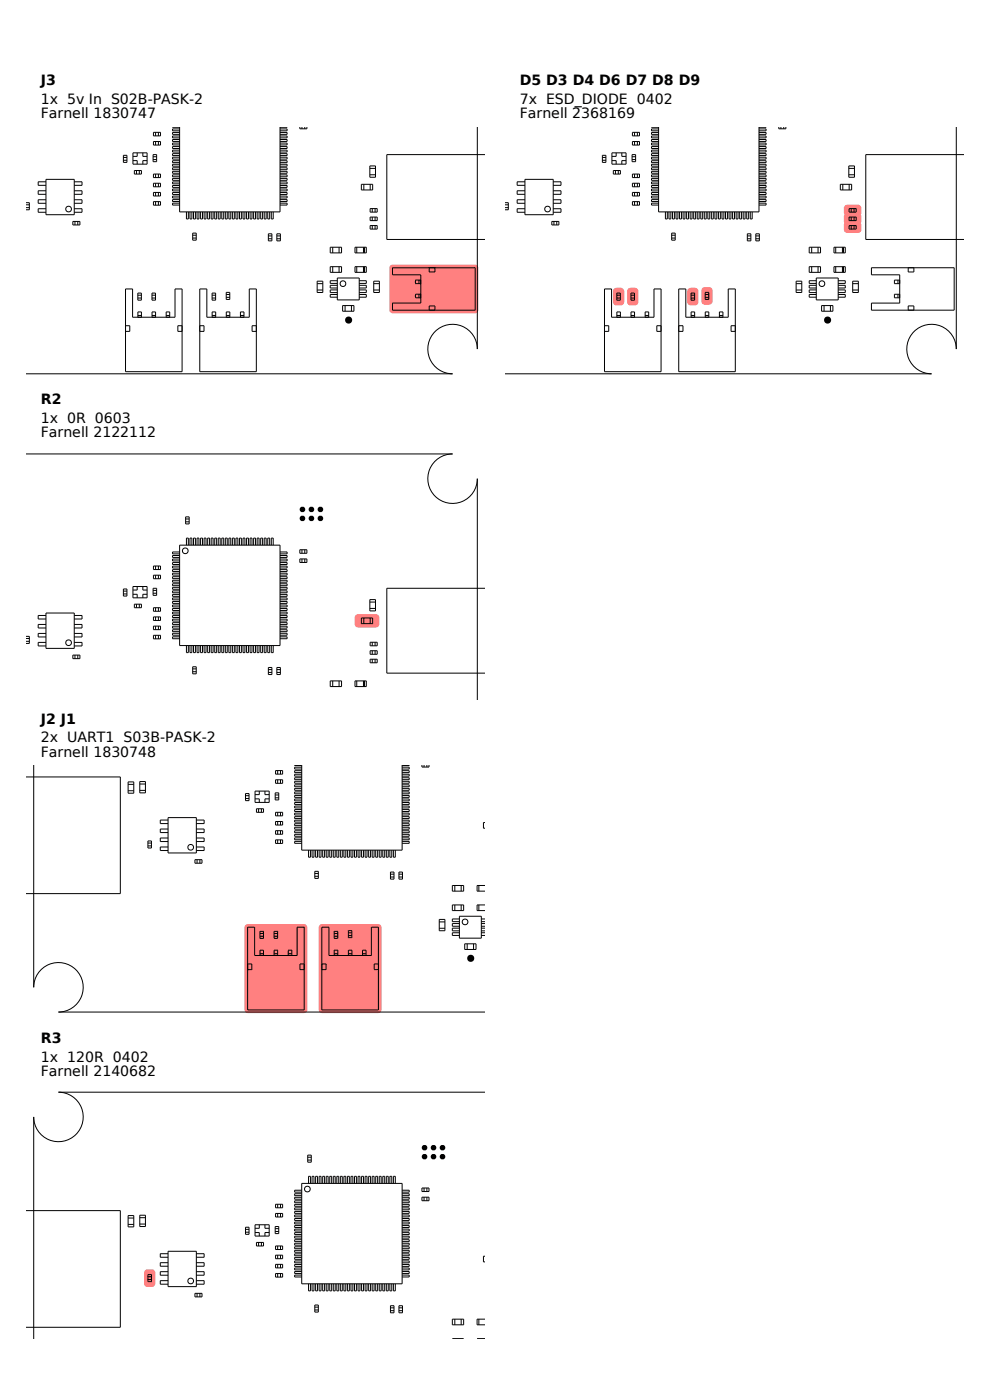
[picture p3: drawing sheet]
<svg xmlns="http://www.w3.org/2000/svg" width="210mm" height="297mm" viewBox="0 0 210 297" stroke-linecap="round" stroke-linejoin="round" font-family="sans-serif">
<defs><g id="words">
<g font-size="3">
<text x="8.7" y="18.1">J3</text>
<text x="8.7" y="22.1">1x 5v In S02B-PASK-2</text>
<text x="110.3" y="18.1">D5 D3 D4 D6 D7 D8 D9</text>
<text x="110.3" y="22.1">7x ESD_DIODE 0402</text>
<text x="8.7" y="25.1">Farnell 1830747</text>
<text x="110.3" y="25.1">Farnell 2368169</text>
<text x="8.7" y="85.8">R2</text>
<text x="8.7" y="89.8">1x 0R 0603</text>
<text x="8.7" y="92.8">Farnell 2122112</text>
<text x="8.7" y="153.5">J2 J1</text>
<text x="8.7" y="157.5">2x UART1 S03B-PASK-2</text>
<text x="8.7" y="160.5">Farnell 1830748</text>
<text x="8.7" y="221.2">R3</text>
<text x="8.7" y="225.2">1x 120R 0402</text>
<text x="8.7" y="228.2">Farnell 2140682</text>
</g>
</g></defs>
<path d="M82.8 56.4l.5-.3h17.4a.75 .75 0 0 1 .8 .8v8.8a.75 .75 0 0 1-.8 .8h-17.4a.75 .75 0 0 1-.7-.8v-8.8z" fill="#ff8080"/>
<g fill="none" stroke="#000" stroke-width=".21">
<path d="M9.8 38.1h6v7.5h-6zM9.8 38.6h-1.7v.7h1.7M15.8 38.6h1.6v.7h-1.6M26.2 33h.7v1.5h-.7zM26.2 33.4h.7M26.2 34h.7M28.2 34.1h.9v.7M28.2 32.4h3v2.4h-3zM28.5 36.2h1.5v.7h-1.5zM29 36.2v.7M29.1 32.4v.8h-.9M29.6 36.2v.7"/>
<path d="M30.3 32.4v.8h.9M31.2 34.1h-.9v.7M32.5 33.3h.7M32.5 33.9h.7M32.5 32.8h.7v1.5h-.7zM32.6 28.1h1.5v.7h-1.5zM32.6 30h1.5v.8h-1.5zM32.6 36.9h1.5v.8h-1.5zM32.6 38.9h1.5v.7h-1.5zM33 28.1v.7M33 30v.8M33 36.9v.8"/>
<path d="M33 38.9v.7M33.6 28.1v.7M33.6 30v.8M33.6 36.9v.8M33.6 38.9v.7M38.1 28.9h-1.5v.4h1.5M38.1 30.4h-1.5v.4h1.5M38.1 29.6h-1.5v.4h1.5M38.1 27.1v17.9h21.3v-17.9M38.1 27.4h-1.5v.4h1.5M38.1 28.1h-1.5v.4h1.5M38.1 31.1h-1.5v.4h1.5"/>
<path d="M38.1 31.9h-1.5v.4h1.5M38.1 32.6h-1.5v.4h1.5M38.1 33.4h-1.5v.4h1.5M38.1 34.1h-1.5v.4h1.5M38.1 34.9h-1.5v.4h1.5M38.1 35.6h-1.5v.4h1.5M38.1 36.4h-1.5v.4h1.5M38.1 37.1h-1.5v.4h1.5M38.1 37.9h-1.5v.4h1.5M38.1 38.6h-1.5v.4h1.5M38.1 39.4h-1.5v.4h1.5M59.4 28.9h1.5v.4h-1.5"/>
<path d="M59.4 30.4h1.5v.4h-1.5M59.4 29.6h1.5v.4h-1.5M59.4 27.4h1.5v.4h-1.5M59.4 28.1h1.5v.4h-1.5M59.4 31.1h1.5v.4h-1.5M59.4 31.9h1.5v.4h-1.5M59.4 32.6h1.5v.4h-1.5M59.4 33.4h1.5v.4h-1.5M59.4 34.1h1.5v.4h-1.5M59.4 34.9h1.5v.4h-1.5M59.4 35.6h1.5v.4h-1.5M59.4 36.4h1.5v.4h-1.5"/>
<path d="M59.4 37.1h1.5v.4h-1.5M59.4 37.9h1.5v.4h-1.5M59.4 38.6h1.5v.4h-1.5M59.4 39.4h1.5v.4h-1.5M63.6 27.1v.2h1.5v-.2M64.1 27.1v.2M64.7 27.1v.2M76.7 39.1h2.4v1.2h-2.4zM77.2 39.1v1.2M78.5 35.2h1.2v2.4h-1.2zM78.5 37.1h1.2M78.5 35.7h1.2"/>
<path d="M78.5 39.1v1.2M101.3 27.1v47a5.3 5.3 0 0 0-5.3-5.3 5.3 5.3 0 0 0-5.2 5.3 5.3 5.3 0 0 0 5.2 5.2h-90.4M102.8 32.8h-20.7v18h20.7M5.6 43.5h.6M5.6 44.1h.6M5.6 43h.6v1.5h-.6M9.8 42.4h-1.7v.7h1.7M9.8 44.3h-1.7v.7h1.7M9.8 40.5h-1.7v.7h1.7M15.5 47h1.5v.7h-1.5zM15.8 42.4h1.6v.7h-1.6M15.8 44.3h1.6v.7h-1.6"/>
<path d="M15.8 40.5h1.6v.7h-1.6M15.9 47v.7M16.5 47v.7M32.6 40.8h1.5v.8h-1.5zM32.6 42.8h1.5v.7h-1.5zM33 40.8v.8M33 42.8v.7M33.6 40.8v.8M33.6 42.8v.7M38.1 40.9h-1.5v.4h1.5M38.1 41.6h-1.5v.4h1.5M38.1 40.1h-1.5v.4h1.5"/>
<path d="M38.1 42.4h-1.5v.4h1.5M38.1 43.1h-1.5v.4h1.5M39.6 45v1.5h.4v-1.5M40.3 45v1.5h.4v-1.5M40.9 49.9h.7M40.9 50.5h.7M40.9 49.5h.7v1.5h-.7zM41.1 45v1.5h.4v-1.5M41.8 45v1.5h.4v-1.5M42.6 45v1.5h.4v-1.5M43.3 45v1.5h.4v-1.5M44.1 45v1.5h.4v-1.5"/>
<path d="M44.8 45v1.5h.4v-1.5M45.6 45v1.5h.4v-1.5M46.3 45v1.5h.4v-1.5M47.1 45v1.5h.4v-1.5M47.8 45v1.5h.4v-1.5M48.6 45v1.5h.4v-1.5M49.3 45v1.5h.4v-1.5M50.1 45v1.5h.4v-1.5M50.8 45v1.5h.4v-1.5M51.6 45v1.5h.4v-1.5M52.3 45v1.5h.4v-1.5M53.1 45v1.5h.4v-1.5"/>
<path d="M53.8 45v1.5h.4v-1.5M54.6 45v1.5h.4v-1.5M55.3 45v1.5h.4v-1.5M56.1 45v1.5h.4v-1.5M56.8 45v1.5h.4v-1.5M56.9 49.6h.8v1.5h-.8zM56.9 50.7h.8M56.9 50.1h.8M57.6 45v1.5h.4v-1.5M58.7 49.6h.8v1.5h-.8zM58.7 50.7h.8M58.7 50.1h.8"/>
<path d="M59.4 40.9h1.5v.4h-1.5M59.4 41.6h1.5v.4h-1.5M59.4 40.1h1.5v.4h-1.5M59.4 42.4h1.5v.4h-1.5M59.4 43.1h1.5v.4h-1.5M67.3 59.7h1.2v2.4h-1.2zM70.1 56.6h2.4v1.2h-2.4zM70.1 52.5h2.4v1.2h-2.4zM70.6 52.5v1.2M70.6 56.6v1.2M71.6 59h4.6v4.6h-4.6zM71.6 59.6h-1.5v.5h1.5"/>
<path d="M71.9 52.5v1.2M71.9 56.6v1.2M75.3 56.6h2.4v1.2h-2.4zM75.3 52.5h2.4v1.2h-2.4zM75.7 52.5v1.2M75.7 56.6v1.2M76.2 59.6h1.5v.5h-1.5M77.1 52.5v1.2M77.1 56.6v1.2M77.3 52.5v1.2M77.3 56.6v1.2M78.5 44.3h1.5v.7h-1.5z"/>
<path d="M78.5 46.1h1.5v.7h-1.5zM78.5 47.9h1.5v.7h-1.5zM79 44.3v.7M79 46.1v.7M79 47.9v.7M79.3 59.7h1.2v2.4h-1.2zM79.6 44.3v.7M79.6 46.1v.7M79.6 47.9v.7M83.3 56.8h17.5v9h-17.5v-1.5h6v-6h-6zM88.9 59.4v.8M89.3 59.4h-1.2v.8h1.2"/>
<path d="M91.1 56.8v.9h1.2v-.9M26.6 61.3h1.5v6h9v-6h1.5v17.6h-12zM26.6 69.1h.9v1.2h-.9M29.2 62.6h.8M29.2 63.2h.8M29.2 62.2h.8v1.5h-.8zM29.3 67.3v-1.1h.7v1.1M29.3 66.9h.7M32.2 62.2h.8v1.5h-.8zM32.2 62.6h.8M32.2 63.2h.8M32.3 67.3v-1.1h.7v1.1"/>
<path d="M32.3 66.9h.7M35.3 67.3v-1.1h.7v1.1M35.3 66.9h.7M38.6 69.1h-.9v1.2h.9M42.4 69.1h.9v1.2h-.9M42.4 61.3h1.5v6h9v-6h1.5v17.6h-12zM45 62.6h.7M45 63.2h.7M45 62.2h.7v1.5h-.7zM45 67.3v-1.1h.8v1.1M45 66.9h.8M48 62h.7v1.5h-.7z"/>
<path d="M48 62.5h.7M48 63.1h.7M48 67.3v-1.1h.8v1.1M48 66.9h.8M51 67.3v-1.1h.8v1.1M51 66.9h.8M54.4 69.1h-.9v1.2h.9M67.3 60.2h1.2M67.3 61.5h1.2M71.6 61.5h-1.5v.6h1.5M71.6 60.5h-1.5v.6h1.5M71.6 62.5h-1.5v.6h1.5"/>
<path d="M72.7 64.8h2.4v1.2h-2.4zM73.2 64.8v1.2M74.6 64.8v1.2M76.2 61.5h1.5v.6h-1.5M76.2 60.5h1.5v.6h-1.5M76.2 62.5h1.5v.6h-1.5M79.3 60.2h1.2M79.3 61.5h1.2M88.9 62.4v.8M89.3 62.4h-1.2v.8h1.2M91.1 65.8v-.9h1.2v.9"/>
<circle cx="14.6" cy="44.4" r=".6"/>
<circle cx="72.8" cy="60.2" r=".6"/>
</g>
<circle cx="74" cy="67.9" r=".76" fill="#000"/>
<path d="M75.5 130.5l.5-.2h3.7a.75 .75 0 0 1 .8 .7v1.4a.75 .75 0 0 1-.8 .7h-3.7a.75 .75 0 0 1-.8-.7v-1.4z" fill="#ff8080"/>
<g fill="none" stroke="#000" stroke-width=".21">
<path d="M5.6 96.3h90.4a5.3 5.3 0 0 0-5.2 5.3 5.3 5.3 0 0 0 5.2 5.2 5.3 5.3 0 0 0 5.3-5.2v47M38.1 118.6h-1.5v.4h1.5M38.1 115.7h21.3v21.3h-21.3zM38.1 117.1h-1.5v.4h1.5M38.1 117.9h-1.5v.4h1.5M38.1 119.4h-1.5v.4h1.5M39.4 109.7h.7v1.5h-.7zM39.4 110.1h.7M39.4 110.7h.7M39.6 115.7v-1.5h.4v1.5M40.3 115.7v-1.5h.4v1.5M41.1 115.7v-1.5h.4v1.5"/>
<path d="M41.8 115.7v-1.5h.4v1.5M42.6 115.7v-1.5h.4v1.5M43.3 115.7v-1.5h.4v1.5M44.1 115.7v-1.5h.4v1.5M44.8 115.7v-1.5h.4v1.5M45.6 115.7v-1.5h.4v1.5M46.3 115.7v-1.5h.4v1.5M47.1 115.7v-1.5h.4v1.5M47.8 115.7v-1.5h.4v1.5M48.6 115.7v-1.5h.4v1.5M49.3 115.7v-1.5h.4v1.5M50.1 115.7v-1.5h.4v1.5"/>
<path d="M50.8 115.7v-1.5h.4v1.5M51.6 115.7v-1.5h.4v1.5M52.3 115.7v-1.5h.4v1.5M53.1 115.7v-1.5h.4v1.5M53.8 115.7v-1.5h.4v1.5M54.6 115.7v-1.5h.4v1.5M55.3 115.7v-1.5h.4v1.5M56.1 115.7v-1.5h.4v1.5M56.8 115.7v-1.5h.4v1.5M57.6 115.7v-1.5h.4v1.5M59.4 118.6h1.5v.4h-1.5M59.4 117.1h1.5v.4h-1.5"/>
<path d="M59.4 117.9h1.5v.4h-1.5M59.4 119.4h1.5v.4h-1.5M63.6 116.6h1.5v.8h-1.5zM63.6 118.6h1.5v.7h-1.5zM64.1 116.6v.8M64.1 118.6v.7M64.7 116.6v.8M64.7 118.6v.7M5.6 135.5h.6M5.6 136.1h.6M5.6 135h.6v1.5h-.6M9.8 134.4h-1.7v.7h1.7"/>
<path d="M9.8 130.1h6v7.5h-6zM9.8 136.3h-1.7v.7h1.7M9.8 132.5h-1.7v.7h1.7M9.8 130.6h-1.7v.7h1.7M15.5 139h1.5v.7h-1.5zM15.8 134.4h1.6v.7h-1.6M15.8 136.3h1.6v.7h-1.6M15.8 130.6h1.6v.7h-1.6M15.8 132.5h1.6v.7h-1.6M15.9 139v.7M16.5 139v.7M26.2 125h.7v1.5h-.7z"/>
<path d="M26.2 125.4h.7M26.2 126h.7M28.2 124.4h3v2.4h-3zM28.2 126.1h.9v.7M28.5 128.2h1.5v.7h-1.5zM29 128.2v.7M29.1 124.4v.8h-.9M29.6 128.2v.7M30.3 124.4v.8h.9M31.2 126.1h-.9v.7M32.5 125.3h.7M32.5 125.9h.7"/>
<path d="M32.5 124.8h.7v1.5h-.7zM32.6 120.1h1.5v.7h-1.5zM32.6 122h1.5v.8h-1.5zM32.6 128.9h1.5v.8h-1.5zM32.6 130.9h1.5v.7h-1.5zM32.6 132.8h1.5v.8h-1.5zM32.6 134.8h1.5v.7h-1.5zM33 120.1v.7M33 122v.8M33 128.9v.8M33 130.9v.7M33 132.8v.8"/>
<path d="M33 134.8v.7M33.6 120.1v.7M33.6 122v.8M33.6 128.9v.8M33.6 130.9v.7M33.6 132.8v.8M33.6 134.8v.7M38.1 134.4h-1.5v.4h1.5M38.1 122.4h-1.5v.4h1.5M38.1 121.6h-1.5v.4h1.5M38.1 132.9h-1.5v.4h1.5M38.1 133.6h-1.5v.4h1.5"/>
<path d="M38.1 129.1h-1.5v.4h1.5M38.1 120.1h-1.5v.4h1.5M38.1 120.9h-1.5v.4h1.5M38.1 123.1h-1.5v.4h1.5M38.1 123.9h-1.5v.4h1.5M38.1 124.6h-1.5v.4h1.5M38.1 125.4h-1.5v.4h1.5M38.1 126.1h-1.5v.4h1.5M38.1 126.9h-1.5v.4h1.5M38.1 127.6h-1.5v.4h1.5M38.1 128.4h-1.5v.4h1.5M38.1 129.9h-1.5v.4h1.5"/>
<path d="M38.1 130.6h-1.5v.4h1.5M38.1 131.4h-1.5v.4h1.5M38.1 132.1h-1.5v.4h1.5M38.1 135.1h-1.5v.4h1.5M39.6 137v1.5h.4v-1.5M40.3 137v1.5h.4v-1.5M41.1 137v1.5h.4v-1.5M41.8 137v1.5h.4v-1.5M42.6 137v1.5h.4v-1.5M43.3 137v1.5h.4v-1.5M44.1 137v1.5h.4v-1.5M44.8 137v1.5h.4v-1.5"/>
<path d="M45.6 137v1.5h.4v-1.5M46.3 137v1.5h.4v-1.5M47.1 137v1.5h.4v-1.5M47.8 137v1.5h.4v-1.5M48.6 137v1.5h.4v-1.5M49.3 137v1.5h.4v-1.5M50.1 137v1.5h.4v-1.5M50.8 137v1.5h.4v-1.5M51.6 137v1.5h.4v-1.5M52.3 137v1.5h.4v-1.5M53.1 137v1.5h.4v-1.5M53.8 137v1.5h.4v-1.5"/>
<path d="M54.6 137v1.5h.4v-1.5M55.3 137v1.5h.4v-1.5M56.1 137v1.5h.4v-1.5M56.8 137v1.5h.4v-1.5M57.6 137v1.5h.4v-1.5M59.4 134.4h1.5v.4h-1.5M59.4 122.4h1.5v.4h-1.5M59.4 121.6h1.5v.4h-1.5M59.4 132.9h1.5v.4h-1.5M59.4 133.6h1.5v.4h-1.5M59.4 129.1h1.5v.4h-1.5M59.4 120.1h1.5v.4h-1.5"/>
<path d="M59.4 120.9h1.5v.4h-1.5M59.4 123.1h1.5v.4h-1.5M59.4 123.9h1.5v.4h-1.5M59.4 124.6h1.5v.4h-1.5M59.4 125.4h1.5v.4h-1.5M59.4 126.1h1.5v.4h-1.5M59.4 126.9h1.5v.4h-1.5M59.4 127.6h1.5v.4h-1.5M59.4 128.4h1.5v.4h-1.5M59.4 129.9h1.5v.4h-1.5M59.4 130.6h1.5v.4h-1.5M59.4 131.4h1.5v.4h-1.5"/>
<path d="M59.4 132.1h1.5v.4h-1.5M59.4 135.1h1.5v.4h-1.5M76.7 131.1h2.4v1.2h-2.4zM77.2 131.1v1.2M78.5 127.2h1.2v2.4h-1.2zM78.5 129.1h1.2M78.5 127.7h1.2M78.5 136.3h1.5v.7h-1.5zM78.5 138.1h1.5v.7h-1.5zM78.5 139.9h1.5v.7h-1.5zM78.5 131.1v1.2M79 136.3v.7"/>
<path d="M79 138.1v.7M79 139.9v.7M79.6 136.3v.7M79.6 138.1v.7M79.6 139.9v.7M102.8 124.8h-20.7v18h20.7M40.9 141.9h.7M40.9 142.5h.7M40.9 141.5h.7v1.5h-.7zM56.9 141.6h.8v1.5h-.8zM56.9 142.7h.8M56.9 142.1h.8"/>
<path d="M58.7 141.6h.8v1.5h-.8zM58.7 142.7h.8M58.7 142.1h.8M70.1 144.5h2.4v1.2h-2.4zM70.6 144.5v1.2M71.9 144.5v1.2M75.3 144.5h2.4v1.2h-2.4zM75.7 144.5v1.2M77.1 144.5v1.2M77.3 144.5v1.2"/>
<circle cx="39.3" cy="116.9" r=".6"/>
<circle cx="14.6" cy="136.4" r=".6"/>
</g>
<g fill="#000">
<circle cx="64.2" cy="110" r=".6"/>
<circle cx="64.2" cy="108.1" r=".6"/>
<circle cx="66.1" cy="110" r=".6"/>
<circle cx="66.1" cy="108.1" r=".6"/>
<circle cx="68" cy="110" r=".6"/>
<circle cx="68" cy="108.1" r=".6"/>
</g>
<g fill="#ff8080">
<path d="M67.8 196.3l.6-.3h11.8a.75 .75 0 0 1 .8 .8v17.4a.75 .75 0 0 1-.8 .8h-11.8a.75 .75 0 0 1-.8-.8v-17.4z"/>
<path d="M52.1 196.3l.5-.3h11.9a.75 .75 0 0 1 .7 .8v17.4a.75 .75 0 0 1-.7 .8h-11.9a.75 .75 0 0 1-.7-.8v-17.4z"/>
</g>
<g fill="none" stroke="#000" stroke-width=".21">
<path d="M5.6 164.8h19.9v24.8h-19.9M7.2 162.5v47a5.3 5.3 0 0 1 5.2-5.3 5.3 5.3 0 0 1 5.3 5.3 5.3 5.3 0 0 1-5.3 5.2h90.4M27.2 165.9h1.2v2.4h-1.2zM27.2 166.4h1.2M27.2 167.8h1.2M29.7 165.8h1.2v2.4h-1.2zM29.7 167.7h1.2M29.7 166.3h1.2M31.4 178.9h.7M31.4 179.5h.7M31.4 178.4h.7v1.5h-.7zM35.7 174h-1.7v.7h1.7"/>
<path d="M35.7 175.9h-1.7v.7h1.7M35.7 177.8h-1.7v.7h1.7M35.7 173.5h6v7.5h-6zM35.7 179.7h-1.7v.8h1.7M41.7 174h1.6v.7h-1.6M41.7 175.9h1.6v.7h-1.6M41.7 177.8h1.6v.7h-1.6M41.7 179.7h1.6v.8h-1.6M52.1 168.4h.7v1.5h-.7zM52.1 168.8h.7M52.1 169.4h.7M54.1 169.5h.9v.7"/>
<path d="M54.1 167.8h3v2.4h-3zM54.4 171.6h1.5v.7h-1.5zM54.9 171.6v.7M55 167.8v.8h-.9M55.5 171.6v.7M56.2 167.8v.8h.9M57.1 169.5h-.9v.7M58.4 168.7h.7M58.4 169.3h.7M58.4 168.2h.7v1.5h-.7zM58.5 163.5h1.5v.7h-1.5zM58.5 165.4h1.5v.8h-1.5z"/>
<path d="M58.5 172.3h1.5v.8h-1.5zM58.5 174.3h1.5v.7h-1.5zM58.5 176.2h1.5v.8h-1.5zM58.5 178.2h1.5v.7h-1.5zM58.9 163.5v.7M58.9 165.4v.8M58.9 172.3v.8M58.9 174.3v.7M58.9 176.2v.8M58.9 178.2v.7M59.5 163.5v.7M59.5 165.4v.8"/>
<path d="M59.5 172.3v.8M59.5 174.3v.7M59.5 176.2v.8M59.5 178.2v.7M64 164.3h-1.5v.4h1.5M64 163.5h-1.5v.4h1.5M64 178.5h-1.5v.4h1.5M64 165h-1.5v.4h1.5M64 162.8h-1.5v.4h1.5M64 162.5v17.9h21.3v-17.9M64 165.8h-1.5v.4h1.5M64 166.5h-1.5v.4h1.5"/>
<path d="M64 167.3h-1.5v.4h1.5M64 168h-1.5v.4h1.5M64 168.8h-1.5v.4h1.5M64 169.5h-1.5v.4h1.5M64 170.3h-1.5v.4h1.5M64 171h-1.5v.4h1.5M64 171.8h-1.5v.4h1.5M64 172.5h-1.5v.4h1.5M64 173.3h-1.5v.4h1.5M64 174h-1.5v.4h1.5M64 174.8h-1.5v.4h1.5M64 175.5h-1.5v.4h1.5"/>
<path d="M64 176.3h-1.5v.4h1.5M64 177h-1.5v.4h1.5M64 177.8h-1.5v.4h1.5M85.3 164.3h1.5v.4h-1.5M85.3 163.5h1.5v.4h-1.5M85.3 178.5h1.5v.4h-1.5M85.3 165h1.5v.4h-1.5M85.3 162.8h1.5v.4h-1.5M85.3 165.8h1.5v.4h-1.5M85.3 166.5h1.5v.4h-1.5M85.3 167.3h1.5v.4h-1.5M85.3 168h1.5v.4h-1.5"/>
<path d="M85.3 168.8h1.5v.4h-1.5M85.3 169.5h1.5v.4h-1.5M85.3 170.3h1.5v.4h-1.5M85.3 171h1.5v.4h-1.5M85.3 171.8h1.5v.4h-1.5M85.3 172.5h1.5v.4h-1.5M85.3 173.3h1.5v.4h-1.5M85.3 174h1.5v.4h-1.5M85.3 174.8h1.5v.4h-1.5M85.3 175.5h1.5v.4h-1.5M85.3 176.3h1.5v.4h-1.5M85.3 177h1.5v.4h-1.5"/>
<path d="M85.3 177.8h1.5v.4h-1.5M89.5 162.5v.2h1.5v-.2M90 162.5v.2M90.6 162.5v.2M102.8 174.5h-.2v1.2h.2M41.4 182.4h1.5v.7h-1.5zM41.8 182.4v.7M42.4 182.4v.7M52.5 196.7h1.5v6h9v-6h1.5v17.6h-12zM55.1 197.6h.8v1.5h-.8zM55.1 198.1h.8M55.1 198.6h.8"/>
<path d="M58.1 198.1h.8M58.1 198.6h.8M58.1 197.6h.8v1.5h-.8zM65.5 180.4v1.5h.4v-1.5M66.2 180.4v1.5h.4v-1.5M66.8 185.3h.7M66.8 185.9h.7M66.8 184.9h.7v1.5h-.7zM67 180.4v1.5h.4v-1.5M67.7 180.4v1.5h.4v-1.5M68.3 196.7h1.5v6h9v-6h1.5v17.6h-12zM68.5 180.4v1.5h.4v-1.5"/>
<path d="M69.2 180.4v1.5h.4v-1.5M70 180.4v1.5h.4v-1.5M70.7 180.4v1.5h.4v-1.5M70.9 197.6h.7v1.5h-.7zM70.9 198.1h.7M70.9 198.6h.7M71.5 180.4v1.5h.4v-1.5M72.2 180.4v1.5h.4v-1.5M73 180.4v1.5h.4v-1.5M73.7 180.4v1.5h.4v-1.5M73.9 197.4h.7v1.6h-.7zM73.9 197.9h.7"/>
<path d="M73.9 198.5h.7M74.5 180.4v1.5h.4v-1.5M75.2 180.4v1.5h.4v-1.5M76 180.4v1.5h.4v-1.5M76.7 180.4v1.5h.4v-1.5M77.5 180.4v1.5h.4v-1.5M78.2 180.4v1.5h.4v-1.5M79 180.4v1.5h.4v-1.5M79.7 180.4v1.5h.4v-1.5M80.5 180.4v1.5h.4v-1.5M81.2 180.4v1.5h.4v-1.5M82 180.4v1.5h.4v-1.5"/>
<path d="M82.7 180.4v1.5h.4v-1.5M82.8 185h.8v1.5h-.8zM82.8 186.1h.8M82.8 185.5h.8M83.5 180.4v1.5h.4v-1.5M84.6 185h.8v1.5h-.8zM84.6 186.1h.8M84.6 185.5h.8M93.2 196.9h1.2M93.2 195.6h1.2M93.2 195.1h1.2v2.4h-1.2zM96 192h2.4v1.2h-2.4z"/>
<path d="M96 187.9h2.4v1.2h-2.4zM96.5 187.9v1.2M96.5 192v1.2M97.5 196.9h-1.5v.6h1.5M97.5 194.4h4.6v4.6h-4.6zM97.5 195h-1.5v.5h1.5M97.5 196h-1.5v.5h1.5M97.5 197.9h-1.5v.6h1.5M97.8 187.9v1.2M97.8 192v1.2M101.6 187.9v1.2M101.6 192v1.2"/>
<path d="M102.1 196.9h.7M102.1 195h.7M102.1 195.5h.7M102.1 196h.7M102.1 196.5h.7M102.1 197.5h.7M102.1 197.9h.7M102.1 198.5h.7M102.8 192h-1.6v1.2h1.6M102.8 187.9h-1.6v1.2h1.6M52.5 204.5h.9v1.2h-.9M55.2 202.7v-1.1h.7v1.1"/>
<path d="M55.2 202.3h.7M58.2 202.7v-1.1h.7v1.1M58.2 202.3h.7M61.2 202.7v-1.1h.7v1.1M61.2 202.3h.7M64.5 204.5h-.9v1.2h.9M68.3 204.5h.9v1.2h-.9M70.9 202.7v-1.1h.8v1.1M70.9 202.3h.8M73.9 202.7v-1.1h.8v1.1M73.9 202.3h.8M76.9 202.7v-1.1h.8v1.1"/>
<path d="M76.9 202.3h.8M80.3 204.5h-.9v1.2h.9M98.6 200.2h2.4v1.2h-2.4zM99.1 200.2v1.2M100.5 200.2v1.2"/>
<circle cx="40.5" cy="179.8" r=".6"/>
<circle cx="98.7" cy="195.6" r=".6"/>
</g>
<circle cx="99.9" cy="203.3" r=".76" fill="#000"/>
<path d="M30.8 269.5a1.59 1.59 0 0 1 2.1 .3l.1 2.5a.75 .75 0 0 1-.8 .8h-.9a.75 .75 0 0 1-.7-.8v-2.2z" fill="#ff8080"/>
<g fill="none" stroke="#000" stroke-width=".21">
<path d="M102.8 231.7h-90.4a5.3 5.3 0 0 1 5.3 5.3 5.3 5.3 0 0 1-5.3 5.2 5.3 5.3 0 0 1-5.2-5.2v47M5.6 256.9h19.9v24.7h-19.9M27.2 257.9h1.2v2.4h-1.2zM27.2 258.4h1.2M27.2 259.8h1.2M29.7 257.8h1.2v2.4h-1.2zM29.7 259.7h1.2M29.7 258.4h1.2M54.1 259.9h3v2.4h-3zM55 259.9v.7h-.9M56.2 259.9v.7h.9M58.5 255.5h1.5v.8h-1.5z"/>
<path d="M58.5 257.5h1.5v.7h-1.5zM58.9 255.5v.8M58.9 257.5v.7M59.5 255.5v.8M59.5 257.5v.7M64 256.3h-1.5v.4h1.5M64 255.5h-1.5v.4h1.5M64 257.8h-1.5v.4h1.5M64 257h-1.5v.4h1.5M64 251.1h21.3v21.3h-21.3zM64 252.5h-1.5v.4h1.5M64 253.3h-1.5v.4h1.5"/>
<path d="M64 254h-1.5v.4h1.5M64 254.8h-1.5v.4h1.5M64 258.5h-1.5v.4h1.5M64 259.3h-1.5v.4h1.5M65.3 245.1h.7v1.5h-.7zM65.3 245.5h.7M65.3 246.1h.7M65.5 251.1v-1.5h.4v1.5M66.2 251.1v-1.5h.4v1.5M67 251.1v-1.5h.4v1.5M67.7 251.1v-1.5h.4v1.5M68.5 251.1v-1.5h.4v1.5"/>
<path d="M69.2 251.1v-1.5h.4v1.5M70 251.1v-1.5h.4v1.5M70.7 251.1v-1.5h.4v1.5M71.5 251.1v-1.5h.4v1.5M72.2 251.1v-1.5h.4v1.5M73 251.1v-1.5h.4v1.5M73.7 251.1v-1.5h.4v1.5M74.5 251.1v-1.5h.4v1.5M75.2 251.1v-1.5h.4v1.5M76 251.1v-1.5h.4v1.5M76.7 251.1v-1.5h.4v1.5M77.5 251.1v-1.5h.4v1.5"/>
<path d="M78.2 251.1v-1.5h.4v1.5M79 251.1v-1.5h.4v1.5M79.7 251.1v-1.5h.4v1.5M80.5 251.1v-1.5h.4v1.5M81.2 251.1v-1.5h.4v1.5M82 251.1v-1.5h.4v1.5M82.7 251.1v-1.5h.4v1.5M83.5 251.1v-1.5h.4v1.5M85.3 256.3h1.5v.4h-1.5M85.3 255.5h1.5v.4h-1.5M85.3 257.8h1.5v.4h-1.5M85.3 257h1.5v.4h-1.5"/>
<path d="M85.3 252.5h1.5v.4h-1.5M85.3 253.3h1.5v.4h-1.5M85.3 254h1.5v.4h-1.5M85.3 254.8h1.5v.4h-1.5M85.3 258.5h1.5v.4h-1.5M85.3 259.3h1.5v.4h-1.5M89.5 252.1h1.5v.7h-1.5zM89.5 254h1.5v.8h-1.5zM90 252.1v.7M90 254v.8M90.6 252.1v.7M90.6 254v.8"/>
<path d="M31.4 270.9h.7M31.4 271.5h.7M31.4 270.4h.7v1.5h-.7zM35.7 266h-1.7v.8h1.7M35.7 269.8h-1.7v.8h1.7M35.7 265.5h6v7.5h-6zM35.7 271.7h-1.7v.8h1.7M35.7 267.9h-1.7v.8h1.7M41.4 274.4h1.5v.8h-1.5zM41.7 266h1.6v.8h-1.6M41.7 269.8h1.6v.8h-1.6M41.7 271.7h1.6v.8h-1.6"/>
<path d="M41.7 267.9h1.6v.8h-1.6M41.8 274.4v.8M42.4 274.4v.8M52.1 260.4h.7v1.5h-.7zM52.1 260.8h.7M52.1 261.4h.7M54.1 261.5h.9v.8M54.4 263.6h1.5v.8h-1.5zM54.9 263.6v.8M55.5 263.6v.8M57.1 261.5h-.9v.8M58.4 260.7h.7"/>
<path d="M58.4 261.3h.7M58.4 260.2h.7v1.5h-.7zM58.5 264.4h1.5v.7h-1.5zM58.5 266.3h1.5v.8h-1.5zM58.5 268.3h1.5v.7h-1.5zM58.5 270.2h1.5v.8h-1.5zM58.9 264.4v.7M58.9 266.3v.8M58.9 268.3v.7M58.9 270.2v.8M59.5 264.4v.7M59.5 266.3v.8"/>
<path d="M59.5 268.3v.7M59.5 270.2v.8M64 268.3h-1.5v.4h1.5M64 260h-1.5v.4h1.5M64 260.8h-1.5v.4h1.5M64 261.5h-1.5v.4h1.5M64 262.3h-1.5v.4h1.5M64 263h-1.5v.4h1.5M64 263.8h-1.5v.4h1.5M64 264.5h-1.5v.4h1.5M64 265.3h-1.5v.4h1.5M64 266h-1.5v.4h1.5"/>
<path d="M64 266.8h-1.5v.4h1.5M64 267.5h-1.5v.4h1.5M64 269h-1.5v.4h1.5M64 269.8h-1.5v.4h1.5M64 270.5h-1.5v.4h1.5M65.5 272.4v1.5h.4v-1.5M66.2 272.4v1.5h.4v-1.5M66.8 277.3h.7M66.8 277.9h.7M66.8 276.9h.7v1.5h-.7zM67 272.4v1.5h.4v-1.5M67.7 272.4v1.5h.4v-1.5"/>
<path d="M68.5 272.4v1.5h.4v-1.5M69.2 272.4v1.5h.4v-1.5M70 272.4v1.5h.4v-1.5M70.7 272.4v1.5h.4v-1.5M71.5 272.4v1.5h.4v-1.5M72.2 272.4v1.5h.4v-1.5M73 272.4v1.5h.4v-1.5M73.7 272.4v1.5h.4v-1.5M74.5 272.4v1.5h.4v-1.5M75.2 272.4v1.5h.4v-1.5M76 272.4v1.5h.4v-1.5M76.7 272.4v1.5h.4v-1.5"/>
<path d="M77.5 272.4v1.5h.4v-1.5M78.2 272.4v1.5h.4v-1.5M79 272.4v1.5h.4v-1.5M79.7 272.4v1.5h.4v-1.5M80.5 272.4v1.5h.4v-1.5M81.2 272.4v1.5h.4v-1.5M82 272.4v1.5h.4v-1.5M82.7 272.4v1.5h.4v-1.5M82.8 277h.8v1.5h-.8zM82.8 278.1h.8M82.8 277.5h.8M83.5 272.4v1.5h.4v-1.5"/>
<path d="M84.6 277h.8v1.5h-.8zM84.6 278.1h.8M84.6 277.5h.8M85.3 268.3h1.5v.4h-1.5M85.3 260h1.5v.4h-1.5M85.3 260.8h1.5v.4h-1.5M85.3 261.5h1.5v.4h-1.5M85.3 262.3h1.5v.4h-1.5M85.3 263h1.5v.4h-1.5M85.3 263.8h1.5v.4h-1.5M85.3 264.5h1.5v.4h-1.5M85.3 265.3h1.5v.4h-1.5"/>
<path d="M85.3 266h1.5v.4h-1.5M85.3 266.8h1.5v.4h-1.5M85.3 267.5h1.5v.4h-1.5M85.3 269h1.5v.4h-1.5M85.3 269.8h1.5v.4h-1.5M85.3 270.5h1.5v.4h-1.5M96 279.9h2.4v1.2h-2.4zM96.5 279.9v1.2M97.8 279.9v1.2M101.6 279.9v1.2M102.8 279.9h-1.6v1.2h1.6M102.8 266.5h-.2v1.2h.2"/>
<circle cx="65.2" cy="252.3" r=".6"/>
<circle cx="40.5" cy="271.8" r=".6"/>
</g>
<g fill="#000">
<circle cx="90.1" cy="245.4" r=".6"/>
<circle cx="90.1" cy="243.5" r=".6"/>
<circle cx="92" cy="245.4" r=".59"/>
<circle cx="92" cy="243.5" r=".59"/>
<circle cx="93.9" cy="245.4" r=".6"/>
<circle cx="93.9" cy="243.5" r=".6"/>
</g>
<g fill="#ff8080">
<path d="M179.2 43.7l.6-.3h2.2a.75 .75 0 0 1 .8 .8v.9a.75 .75 0 0 1-.8 .7h-2.2a.75 .75 0 0 1-.8-.7v-.9z"/>
<path d="M179.2 47.3l.6-.3h2.2a.75 .75 0 0 1 .8 .8v.9a.75 .75 0 0 1-.8 .7h-2.2a.75 .75 0 0 1-.8-.7v-.9z"/>
<path d="M179.2 45.5l.6-.3h2.2a.75 .75 0 0 1 .8 .8v.9a.75 .75 0 0 1-.8 .7h-2.2a.75 .75 0 0 1-.8-.7v-.9z"/>
<path d="M146 61.3a1.59 1.59 0 0 1 2.1 .2l.1 2.6a.75 .75 0 0 1-.8 .7h-.9a.75 .75 0 0 1-.7-.7v-2.3z"/>
<path d="M149 61.1a1.59 1.59 0 0 1 2.1 .3l.1 2.5a.75 .75 0 0 1-.8 .8h-.9a.75 .75 0 0 1-.7-.8v-2.2z"/>
<path d="M130.2 61.3a1.59 1.59 0 0 1 2.2 .2v2.6a.75 .75 0 0 1-.7 .7h-.9a.75 .75 0 0 1-.8-.7v-2.3z"/>
<path d="M133.2 61.3a1.59 1.59 0 0 1 2.2 .2v2.6a.75 .75 0 0 1-.7 .7h-.9a.75 .75 0 0 1-.8-.7v-2.3z"/>
</g>
<g fill="none" stroke="#000" stroke-width=".21">
<path d="M111.4 38.1h6v7.5h-6zM111.4 38.6h-1.7v.7h1.7M117.4 38.6h1.6v.7h-1.6M127.8 33h.7v1.5h-.7zM127.8 33.4h.7M127.8 34h.7M129.8 34.1h.9v.7M129.8 32.4h3v2.4h-3zM130.1 36.2h1.5v.7h-1.5zM130.6 36.2v.7M130.7 32.4v.8h-.9M131.2 36.2v.7"/>
<path d="M131.9 32.4v.8h.9M132.8 34.1h-.9v.7M134.1 33.3h.7M134.1 33.9h.7M134.1 32.8h.7v1.5h-.7zM134.2 28.1h1.5v.7h-1.5zM134.2 30h1.5v.8h-1.5zM134.2 36.9h1.5v.8h-1.5zM134.2 38.9h1.5v.7h-1.5zM134.6 28.1v.7M134.6 30v.8M134.6 36.9v.8"/>
<path d="M134.6 38.9v.7M135.2 28.1v.7M135.2 30v.8M135.2 36.9v.8M135.2 38.9v.7M139.7 28.9h-1.5v.4h1.5M139.7 30.4h-1.5v.4h1.5M139.7 29.6h-1.5v.4h1.5M139.7 27.1v17.9h21.3v-17.9M139.7 27.4h-1.5v.4h1.5M139.7 28.1h-1.5v.4h1.5M139.7 31.1h-1.5v.4h1.5"/>
<path d="M139.7 31.9h-1.5v.4h1.5M139.7 32.6h-1.5v.4h1.5M139.7 33.4h-1.5v.4h1.5M139.7 34.1h-1.5v.4h1.5M139.7 34.9h-1.5v.4h1.5M139.7 35.6h-1.5v.4h1.5M139.7 36.4h-1.5v.4h1.5M139.7 37.1h-1.5v.4h1.5M139.7 37.9h-1.5v.4h1.5M139.7 38.6h-1.5v.4h1.5M139.7 39.4h-1.5v.4h1.5M161 28.9h1.5v.4h-1.5"/>
<path d="M161 30.4h1.5v.4h-1.5M161 29.6h1.5v.4h-1.5M161 27.4h1.5v.4h-1.5M161 28.1h1.5v.4h-1.5M161 31.1h1.5v.4h-1.5M161 31.9h1.5v.4h-1.5M161 32.6h1.5v.4h-1.5M161 33.4h1.5v.4h-1.5M161 34.1h1.5v.4h-1.5M161 34.9h1.5v.4h-1.5M161 35.6h1.5v.4h-1.5M161 36.4h1.5v.4h-1.5"/>
<path d="M161 37.1h1.5v.4h-1.5M161 37.9h1.5v.4h-1.5M161 38.6h1.5v.4h-1.5M161 39.4h1.5v.4h-1.5M165.2 27.1v.2h1.5v-.2M165.7 27.1v.2M166.3 27.1v.2M178.3 39.1h2.4v1.2h-2.4zM178.8 39.1v1.2M180.1 35.2h1.2v2.4h-1.2zM180.1 37.1h1.2M180.1 35.7h1.2"/>
<path d="M180.1 39.1v1.2M202.9 27.1v47a5.3 5.3 0 0 0-5.3-5.3 5.3 5.3 0 0 0-5.2 5.3 5.3 5.3 0 0 0 5.2 5.2h-90.4M204.4 32.8h-20.7v18h20.7M107.2 43.5h.6M107.2 44.1h.6M107.2 43h.6v1.5h-.6M111.4 42.4h-1.7v.7h1.7M111.4 44.3h-1.7v.7h1.7M111.4 40.5h-1.7v.7h1.7M117.1 47h1.5v.7h-1.5zM117.4 42.4h1.6v.7h-1.6M117.4 44.3h1.6v.7h-1.6"/>
<path d="M117.4 40.5h1.6v.7h-1.6M117.5 47v.7M118.1 47v.7M134.2 40.8h1.5v.8h-1.5zM134.2 42.8h1.5v.7h-1.5zM134.6 40.8v.8M134.6 42.8v.7M135.2 40.8v.8M135.2 42.8v.7M139.7 40.9h-1.5v.4h1.5M139.7 41.6h-1.5v.4h1.5M139.7 40.1h-1.5v.4h1.5"/>
<path d="M139.7 42.4h-1.5v.4h1.5M139.7 43.1h-1.5v.4h1.5M141.2 45v1.5h.4v-1.5M141.9 45v1.5h.4v-1.5M142.5 49.9h.7M142.5 50.5h.7M142.5 49.5h.7v1.5h-.7zM142.7 45v1.5h.4v-1.5M143.4 45v1.5h.4v-1.5M144.2 45v1.5h.4v-1.5M144.9 45v1.5h.4v-1.5M145.7 45v1.5h.4v-1.5"/>
<path d="M146.4 45v1.5h.4v-1.5M147.2 45v1.5h.4v-1.5M147.9 45v1.5h.4v-1.5M148.7 45v1.5h.4v-1.5M149.4 45v1.5h.4v-1.5M150.2 45v1.5h.4v-1.5M150.9 45v1.5h.4v-1.5M151.7 45v1.5h.4v-1.5M152.4 45v1.5h.4v-1.5M153.2 45v1.5h.4v-1.5M153.9 45v1.5h.4v-1.5M154.7 45v1.5h.4v-1.5"/>
<path d="M155.4 45v1.5h.4v-1.5M156.2 45v1.5h.4v-1.5M156.9 45v1.5h.4v-1.5M157.7 45v1.5h.4v-1.5M158.4 45v1.5h.4v-1.5M158.5 49.6h.8v1.5h-.8zM158.5 50.7h.8M158.5 50.1h.8M159.2 45v1.5h.4v-1.5M160.3 49.6h.8v1.5h-.8zM160.3 50.7h.8M160.3 50.1h.8"/>
<path d="M161 40.9h1.5v.4h-1.5M161 41.6h1.5v.4h-1.5M161 40.1h1.5v.4h-1.5M161 42.4h1.5v.4h-1.5M161 43.1h1.5v.4h-1.5M168.9 59.7h1.2v2.4h-1.2zM171.7 56.6h2.4v1.2h-2.4zM171.7 52.5h2.4v1.2h-2.4zM172.2 52.5v1.2M172.2 56.6v1.2M173.2 59h4.6v4.6h-4.6zM173.2 59.6h-1.5v.5h1.5"/>
<path d="M173.5 52.5v1.2M173.5 56.6v1.2M176.9 56.6h2.4v1.2h-2.4zM176.9 52.5h2.4v1.2h-2.4zM177.3 52.5v1.2M177.3 56.6v1.2M177.8 59.6h1.5v.5h-1.5M178.7 52.5v1.2M178.7 56.6v1.2M178.9 52.5v1.2M178.9 56.6v1.2M180.1 44.3h1.5v.7h-1.5z"/>
<path d="M180.1 46.1h1.5v.7h-1.5zM180.1 47.9h1.5v.7h-1.5zM180.6 44.3v.7M180.6 46.1v.7M180.6 47.9v.7M180.9 59.7h1.2v2.4h-1.2zM181.2 44.3v.7M181.2 46.1v.7M181.2 47.9v.7M184.9 56.8h17.5v9h-17.5v-1.5h6v-6h-6zM190.5 59.4v.8M190.9 59.4h-1.2v.8h1.2"/>
<path d="M192.7 56.8v.9h1.2v-.9M128.2 61.3h1.5v6h9v-6h1.5v17.6h-12zM128.2 69.1h.9v1.2h-.9M130.9 62.2h.7v1.5h-.7zM130.9 62.6h.7M130.9 63.2h.7M130.9 67.3v-1.1h.7v1.1M130.9 66.9h.7M133.9 62.2h.7v1.5h-.7zM133.9 62.6h.7M133.9 63.2h.7M133.9 67.3v-1.1h.7v1.1"/>
<path d="M133.9 66.9h.7M136.9 67.3v-1.1h.7v1.1M136.9 66.9h.7M140.2 69.1h-.9v1.2h.9M144 69.1h.9v1.2h-.9M144 61.3h1.5v6h9v-6h1.5v17.6h-12zM146.6 62.2h.8v1.5h-.8zM146.6 62.6h.8M146.6 63.2h.8M146.6 67.3v-1.1h.8v1.1M146.6 66.9h.8M149.6 62h.8v1.5h-.8z"/>
<path d="M149.6 62.5h.8M149.6 63.1h.8M149.6 67.3v-1.1h.8v1.1M149.6 66.9h.8M152.6 67.3v-1.1h.8v1.1M152.6 66.9h.8M156 69.1h-.9v1.2h.9M168.9 60.2h1.2M168.9 61.5h1.2M173.2 61.5h-1.5v.6h1.5M173.2 60.5h-1.5v.6h1.5M173.2 62.5h-1.5v.6h1.5"/>
<path d="M174.3 64.8h2.4v1.2h-2.4zM174.8 64.8v1.2M176.2 64.8v1.2M177.8 61.5h1.5v.6h-1.5M177.8 60.5h1.5v.6h-1.5M177.8 62.5h1.5v.6h-1.5M180.9 60.2h1.2M180.9 61.5h1.2M190.5 62.4v.8M190.9 62.4h-1.2v.8h1.2M192.7 65.8v-.9h1.2v.9"/>
<circle cx="116.2" cy="44.4" r=".6"/>
<circle cx="174.4" cy="60.2" r=".6"/>
</g>
<circle cx="175.6" cy="67.9" r=".76" fill="#000"/>
<use href="#words"/>
</svg>
